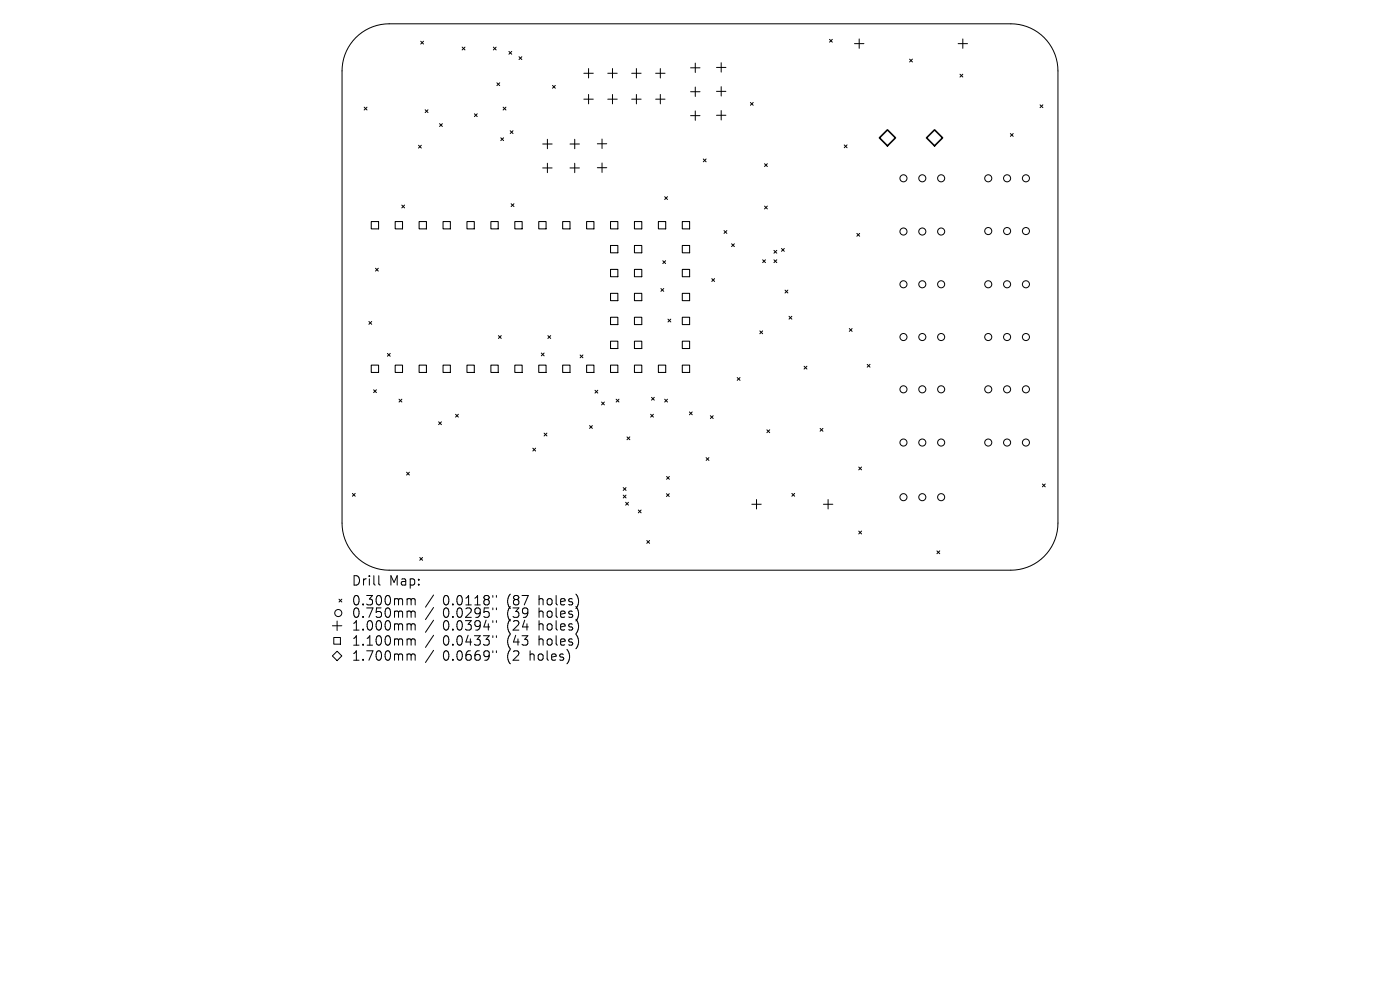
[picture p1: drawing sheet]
<svg xmlns="http://www.w3.org/2000/svg" width="297mm" height="210mm" viewBox="0 0 297 210" stroke-linecap="round" stroke-linejoin="round" font-family="sans-serif">
<defs><g id="words">
<g font-size="2.8">
<text x="74.5" y="124.5">Drill</text>
<text x="82.5" y="124.5">Map:</text>
<text x="74.5" y="128.7">0.300mm</text>
<text x="74.5" y="131.3">0.750mm</text>
<text x="94" y="128.7">0.0118&quot;</text>
<text x="94" y="131.3">0.0295&quot;</text>
<text x="107.7" y="128.7">(87</text>
<text x="107.7" y="131.3">(39</text>
<text x="114.6" y="128.7">holes)</text>
<text x="114.6" y="131.3">holes)</text>
<text x="74.5" y="134">1.000mm</text>
<text x="74.5" y="137.2">1.100mm</text>
<text x="94" y="134">0.0394&quot;</text>
<text x="94" y="137.2">0.0433&quot;</text>
<text x="107.7" y="134">(24</text>
<text x="107.7" y="137.2">(43</text>
<text x="114.6" y="134">holes)</text>
<text x="114.6" y="137.2">holes)</text>
<text x="74.5" y="140.4">1.700mm</text>
<text x="94" y="140.4">0.0669&quot;</text>
<text x="107.7" y="140.4">(2</text>
<text x="112.6" y="140.4">holes)</text>
</g>
</g></defs>
<g fill="none" stroke="#000" stroke-width=".21">
<path d="M75.5 8a10 10 0 0 1 7.1-3l131.8 .1a10 10 0 0 1 10 9.9v96a10 10 0 0 1-10 10h-131.8a10 10 0 0 1-10-10v-96a10 10 0 0 1 2.9-7zM89.2 8.7l.6 .6M89.8 8.7l-.6 .6M98 10l.6 .6M98.6 10l-.6 .6M104.7 10l.6 .6M105.3 10l-.6 .6M105.4 17.6l.6 .6M106 17.6l-.6 .6M108 10.9l.6 .6M108.6 10.9l-.6 .6M110.1 12l.6 .6"/>
<path d="M110.7 12l-.6 .6M117.2 18.1l.6 .6M117.8 18.1l-.6 .6M123.9 15.5h2M124.9 14.5v2M128.9 15.5h2M129.9 14.5v2M134 15.5h2M135 14.5v2M139.1 15.5h2M140.1 14.5v2M146.5 14.4h2"/>
<path d="M146.5 19.5h2M147.5 13.4v2M147.5 18.5v2M152 14.3h2M152 19.4h2M153 13.3v2M153 18.4v2M176 8.3l.6 .6M176.6 8.3l-.6 .6M181.3 9.3h2M182.3 8.3v2M193 12.5l.6 .6"/>
<path d="M193.6 12.5l-.6 .6M203.3 9.3h2M203.7 15.7l.6 .6M204.3 15.7l-.6 .6M204.3 8.3v2M77.3 22.7l.6 .6M77.9 22.7l-.6 .6M88.8 30.8l.6 .6M89.4 30.8l-.6 .6M90.2 23.3l.6 .6M90.8 23.3l-.6 .6M93.2 26.2l.6 .6"/>
<path d="M93.8 26.2l-.6 .6M100.6 24.1l.6 .6M101.2 24.1l-.6 .6M106.2 29.2l.6 .6M106.7 22.7l.6 .6M106.8 29.2l-.6 .6M107.3 22.7l-.6 .6M108.2 27.7l.6 .6M108.8 27.7l-.6 .6M115.1 30.5h2M115.1 35.6h2M116.1 29.5v2"/>
<path d="M116.1 34.6v2M120.9 30.5h2M120.9 35.6h2M121.9 29.5v2M121.9 34.6v2M123.9 21h2M124.9 20v2M126.7 30.5h2M126.7 35.6h2M127.7 29.5v2M127.7 34.6v2M128.9 21h2"/>
<path d="M129.9 20v2M134 21h2M135 20v2M139.1 21h2M140.1 20v2M146.5 24.5h2M147.5 23.5v2M149.2 33.7l.6 .6M149.8 33.7l-.6 .6M152 24.5h2M153 23.5v2M159.2 21.7l.6 .6"/>
<path d="M159.8 21.7l-.6 .6M162.2 34.7l.6 .6M162.8 34.7l-.6 .6M179.1 30.7l.6 .6M179.7 30.7l-.6 .6M214.3 28.3l.6 .6M214.9 28.3l-.6 .6M220.6 22.2l.6 .6M221.2 22.2l-.6 .6M79.7 56.9l.6 .6M80.3 56.9l-.6 .6M85.2 43.5l.6 .6"/>
<path d="M85.8 43.5l-.6 .6M108.4 43.2l.6 .6M109 43.2l-.6 .6M140.6 55.3l.6 .6M141 41.7l.6 .6M141.2 55.3l-.6 .6M141.6 41.7l-.6 .6M151 59.1l.6 .6M151.6 59.1l-.6 .6M153.6 48.9l.6 .6M154.2 48.9l-.6 .6M155.2 51.7l.6 .6"/>
<path d="M155.8 51.7l-.6 .6M161.8 55.1l.6 .6M162.2 43.7l.6 .6M162.4 55.1l-.6 .6M162.8 43.7l-.6 .6M164.2 53.1l.6 .6M164.2 55.1l.6 .6M164.8 53.1l-.6 .6M164.8 55.1l-.6 .6M165.8 52.7l.6 .6M166.4 52.7l-.6 .6M181.8 49.5l.6 .6"/>
<path d="M182.4 49.5l-.6 .6M78.3 68.2l.6 .6M78.9 68.2l-.6 .6M82.2 75l.6 .6M82.8 75l-.6 .6M105.7 71.2l.6 .6M106.3 71.2l-.6 .6M114.8 74.9l.6 .6M115.4 74.9l-.6 .6M116.2 71.2l.6 .6M116.8 71.2l-.6 .6M123.1 75.3l.6 .6"/>
<path d="M123.7 75.3l-.6 .6M140.2 61.2l.6 .6M140.8 61.2l-.6 .6M141.7 67.7l.6 .6M142.3 67.7l-.6 .6M161.2 70.2l.6 .6M161.8 70.2l-.6 .6M166.5 61.5l.6 .6M167.1 61.5l-.6 .6M167.4 67.1l.6 .6M168 67.1l-.6 .6M170.6 77.7l.6 .6"/>
<path d="M171.2 77.7l-.6 .6M180.2 69.7l.6 .6M180.8 69.7l-.6 .6M184 77.3l.6 .6M184.6 77.3l-.6 .6M79.3 82.7l.6 .6M79.9 82.7l-.6 .6M84.7 84.7l.6 .6M85.3 84.7l-.6 .6M93 89.5l.6 .6M93.6 89.5l-.6 .6M96.6 87.9l.6 .6"/>
<path d="M97.2 87.9l-.6 .6M113 95.1l.6 .6M113.6 95.1l-.6 .6M115.4 91.9l.6 .6M116 91.9l-.6 .6M125.1 90.3l.6 .6M125.7 90.3l-.6 .6M126.2 82.8l.6 .6M126.8 82.8l-.6 .6M127.6 85.3l.6 .6M128.2 85.3l-.6 .6M130.7 84.7l.6 .6"/>
<path d="M131.3 84.7l-.6 .6M133 92.7l.6 .6M133.6 92.7l-.6 .6M138 87.9l.6 .6M138.2 84.3l.6 .6M138.6 87.9l-.6 .6M138.8 84.3l-.6 .6M141 84.7l.6 .6M141.6 84.7l-.6 .6M146.3 87.4l.6 .6M146.9 87.4l-.6 .6M149.8 97.1l.6 .6"/>
<path d="M150.4 97.1l-.6 .6M150.7 88.2l.6 .6M151.3 88.2l-.6 .6M156.4 80.1l.6 .6M157 80.1l-.6 .6M162.7 91.2l.6 .6M163.3 91.2l-.6 .6M174 90.9l.6 .6M174.6 90.9l-.6 .6M182.2 99.1l.6 .6M182.8 99.1l-.6 .6M74.8 104.7l.6 .6"/>
<path d="M75.4 104.7l-.6 .6M86.3 100.2l.6 .6M86.9 100.2l-.6 .6M89.1 118.3l.5 .6M89.6 118.3l-.5 .6M132.2 103.4l.6 .6M132.2 105l.6 .6M132.7 106.6l.6 .6M132.8 103.4l-.6 .6M132.8 105l-.6 .6M133.3 106.6l-.6 .6M135.4 108.2l.6 .6"/>
<path d="M136 108.2l-.6 .6M137.2 114.7l.6 .6M137.8 114.7l-.6 .6M141.4 104.7l.6 .6M141.4 101.1l.6 .6M142 104.7l-.6 .6M142 101.1l-.6 .6M159.5 107h2M160.5 106v2M168 104.7l.6 .6M168.6 104.7l-.6 .6M174.7 107h2"/>
<path d="M175.7 106v2M182.2 112.7l.6 .6M182.8 112.7l-.6 .6M198.8 116.9l.6 .6M199.4 116.9l-.6 .6M221.1 102.7l.6 .6M221.7 102.7l-.6 .6M70.5 132.7h2M70.8 135.2h1.4v1.4h-1.4zM71.5 138.1l1 1-1 1-1-1zM71.5 131.7v2M71.9 127.1l.6 .6"/>
<path d="M72.5 127.1l-.6 .6M80.4 122.1v1.7l.2 .3M86.6 127h.3l.3 .3M86.6 129.6h.3l.3 .3M86.6 132.3h.3l.3 .3M86.6 135.5h.3l.3 .3M86.6 138.7h.3l.3 .3M87.2 127.3l.3-.3 .5 .1 .1 1.2M87.2 127.3v1M87.2 129.9v1.1M87.2 132.6v1.1M87.2 135.8v1.1"/>
<path d="M87.2 139v1.1M87.2 129.9l.3-.3 .5 .1 .1 1.3M87.2 132.6l.3-.3 .5 .1 .1 1.3M87.2 135.8l.3-.3 .5 .1 .1 1.3M87.2 139l.3-.3 .5 .1 .1 1.3M92 126.2l-1.7 2.6M92 128.9l-1.7 2.5M92 131.6l-1.7 2.5M92 134.8l-1.7 2.5M92 138l-1.7 2.5M104.6 126.3v.4M104.6 129v.3"/>
<path d="M104.6 131.7v.3M104.6 134.9v.3M104.6 138.1v.3M105.3 126.3v.4M105.3 129v.3M105.3 131.7v.3M105.3 134.9v.3M105.3 138.1v.3"/>
<circle cx="191.7" cy="37.8" r=".75"/>
<circle cx="195.7" cy="37.8" r=".75"/>
<circle cx="199.7" cy="37.8" r=".75"/>
<circle cx="209.7" cy="37.8" r=".75"/>
<circle cx="213.6" cy="37.8" r=".75"/>
<circle cx="217.6" cy="37.8" r=".75"/>
<circle cx="191.7" cy="49.1" r=".75"/>
<circle cx="195.7" cy="49.1" r=".75"/>
<circle cx="199.7" cy="49.1" r=".75"/>
<circle cx="209.7" cy="49" r=".75"/>
<circle cx="213.6" cy="49" r=".75"/>
<circle cx="217.6" cy="49" r=".75"/>
<circle cx="191.7" cy="60.3" r=".75"/>
<circle cx="191.7" cy="71.5" r=".75"/>
<circle cx="195.7" cy="60.3" r=".75"/>
<circle cx="195.7" cy="71.5" r=".75"/>
<circle cx="199.7" cy="60.3" r=".75"/>
<circle cx="199.7" cy="71.5" r=".75"/>
<circle cx="209.7" cy="60.3" r=".75"/>
<circle cx="209.7" cy="71.5" r=".75"/>
<circle cx="213.6" cy="60.3" r=".75"/>
<circle cx="213.6" cy="71.5" r=".75"/>
<circle cx="217.6" cy="60.3" r=".75"/>
<circle cx="217.6" cy="71.5" r=".75"/>
<circle cx="191.7" cy="93.9" r=".75"/>
<circle cx="191.7" cy="82.6" r=".75"/>
<circle cx="195.7" cy="93.9" r=".75"/>
<circle cx="195.7" cy="82.6" r=".75"/>
<circle cx="199.7" cy="93.9" r=".75"/>
<circle cx="199.7" cy="82.6" r=".75"/>
<circle cx="209.7" cy="93.9" r=".75"/>
<circle cx="209.7" cy="82.6" r=".75"/>
<circle cx="213.6" cy="93.9" r=".75"/>
<circle cx="213.6" cy="82.6" r=".75"/>
<circle cx="217.6" cy="93.9" r=".75"/>
<circle cx="217.6" cy="82.6" r=".75"/>
<circle cx="191.7" cy="105.5" r=".75"/>
<circle cx="195.7" cy="105.5" r=".75"/>
<circle cx="199.7" cy="105.5" r=".75"/>
<circle cx="71.8" cy="130" r=".75"/>
</g>
<g fill="none" stroke="#000" stroke-width=".22">
<path d="M78.8 47h1.5v1.6h-1.5zM83.8 47h1.6v1.6h-1.6zM88.9 47h1.6v1.6h-1.6zM94 47h1.5v1.6h-1.5zM99.1 47h1.5v1.6h-1.5zM104.1 47h1.6v1.6h-1.6zM109.2 47h1.6v1.6h-1.6zM114.3 47h1.5v1.6h-1.5zM119.4 47h1.5v1.6h-1.5zM124.4 47h1.6v1.6h-1.6zM129.5 47h1.6v1.6h-1.6zM129.5 52.1h1.6v1.5h-1.6z"/>
<path d="M129.5 57.1h1.6v1.6h-1.6zM134.6 47h1.5v1.6h-1.5zM134.6 52.1h1.5v1.5h-1.5zM134.6 57.1h1.5v1.6h-1.5zM139.7 47h1.5v1.6h-1.5zM144.7 47h1.6v1.6h-1.6zM144.7 52.1h1.6v1.5h-1.6zM144.7 57.1h1.6v1.6h-1.6zM78.8 77.5h1.5v1.5h-1.5zM83.8 77.5h1.6v1.5h-1.6zM88.9 77.5h1.6v1.5h-1.6zM94 77.5h1.5v1.5h-1.5z"/>
<path d="M99.1 77.5h1.5v1.5h-1.5zM104.1 77.5h1.6v1.5h-1.6zM109.2 77.5h1.6v1.5h-1.6zM114.3 77.5h1.5v1.5h-1.5zM119.4 77.5h1.5v1.5h-1.5zM124.4 77.5h1.6v1.5h-1.6zM129.5 62.2h1.6v1.6h-1.6zM129.5 67.3h1.6v1.6h-1.6zM129.5 72.4h1.6v1.5h-1.6zM129.5 77.5h1.6v1.5h-1.6zM134.6 62.2h1.5v1.6h-1.5zM134.6 67.3h1.5v1.6h-1.5z"/>
<path d="M134.6 72.4h1.5v1.5h-1.5zM134.6 77.5h1.5v1.5h-1.5zM139.7 77.5h1.5v1.5h-1.5zM144.7 62.2h1.6v1.6h-1.6zM144.7 67.3h1.6v1.6h-1.6zM144.7 72.4h1.6v1.5h-1.6zM144.7 77.5h1.6v1.5h-1.6z"/>
</g>
<path d="M188.3 27.5l1.7 1.7-1.7 1.7-1.7-1.7zM196.6 29.2l1.7-1.7 1.7 1.7-1.7 1.7z" fill="none" stroke="#000" stroke-width=".34"/>
<use href="#words"/>
</svg>
